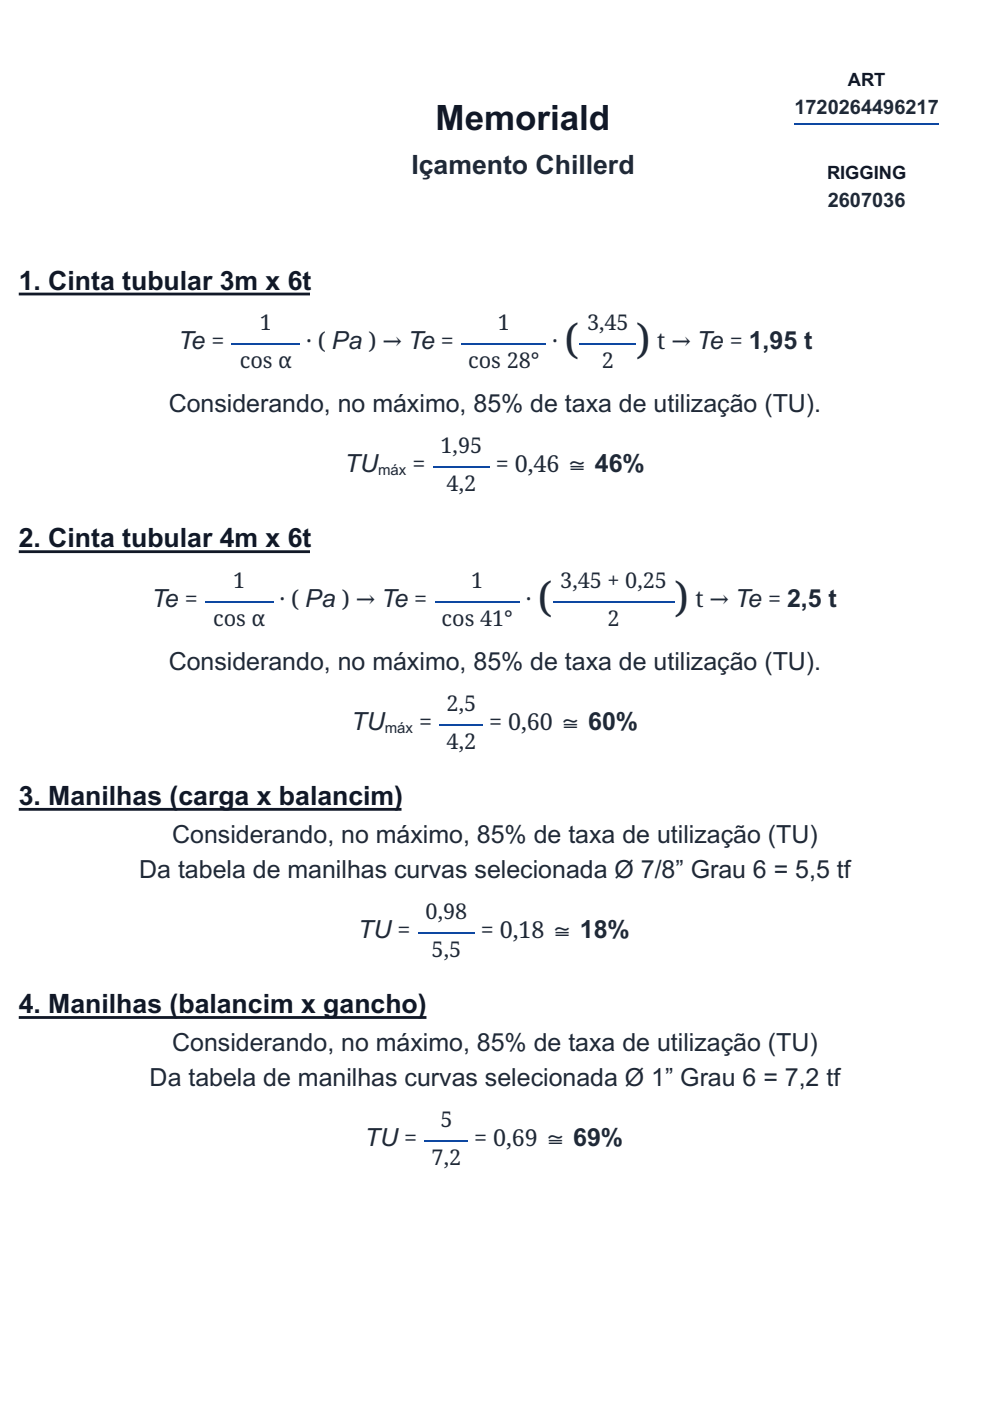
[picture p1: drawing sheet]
<svg xmlns="http://www.w3.org/2000/svg" width="210mm" height="297mm" viewBox="0 0 210 297" stroke-linecap="round" stroke-linejoin="round" font-family="sans-serif">
<defs><g id="words">
<g font-size="8.8" fill="#1f2937">
<text x="119.7" y="75">(</text>
<text x="134.9" y="75">)</text>
<text x="114.1" y="129.7">(</text>
<text x="143" y="129.7">)</text>
</g>
<text font-size="7.4" fill="#111827" x="92.4" y="27.5">Memoriald</text>
<text font-size="5.6" fill="#1f2937" x="87.2" y="36.8">Içamento Chillerd</text>
<g font-size="5.6" fill="#111827">
<text x="4" y="61.4">1. Cinta tubular 3m x 6t</text>
<text x="4" y="116.1">2. Cinta tubular 4m x 6t</text>
<text x="4" y="170.7">3. Manilhas (carga x balancim)</text>
<text x="4" y="214.8">4. Manilhas (balancim x gancho)</text>
</g>
<g font-size="5.3" fill="#1f2937">
<text x="37.9" y="74">Te =</text>
<text x="35.8" y="87.4">Considerando, no máximo, 85% de taxa de utilização (TU).</text>
<text x="73.1" y="100.1">TU</text>
<text x="32.2" y="128.7">Te =</text>
<text x="35.8" y="142.1">Considerando, no máximo, 85% de taxa de utilização (TU).</text>
<text x="74.5" y="154.8">TU</text>
<text x="36.5" y="178.7">Considerando, no máximo, 85% de taxa de utilização (TU)</text>
<text x="29.5" y="186.2">Da tabela de manilhas curvas selecionada Ø 7/8” Grau 6 = 5,5 tf</text>
<text x="76" y="198.9">TU =</text>
<text x="36.5" y="222.8">Considerando, no máximo, 85% de taxa de utilização (TU)</text>
<text x="31.7" y="230.3">Da tabela de manilhas curvas selecionada Ø 1” Grau 6 = 7,2 tf</text>
<text x="77.4" y="243">TU =</text>
</g>
<g font-size="4.9" fill="#1f2937">
<text x="64.9" y="74">· ( Pa ) → Te =</text>
<text x="117.1" y="74">·</text>
<text x="139.3" y="74">t → Te = 1,95 t</text>
<text x="87.5" y="100.1">=</text>
<text x="105.1" y="100.1">= 0,46 ≅ 46%</text>
<text x="59.2" y="128.7">· ( Pa ) → Te =</text>
<text x="111.5" y="128.7">·</text>
<text x="147.4" y="128.7">t → Te = 2,5 t</text>
<text x="88.9" y="154.8">=</text>
<text x="103.7" y="154.8">= 0,60 ≅ 60%</text>
<text x="101.9" y="198.9">= 0,18 ≅ 18%</text>
<text x="100.5" y="243">= 0,69 ≅ 69%</text>
</g>
<g font-size="4.6" fill="#1f2937">
<text x="55.1" y="70">1</text>
<text x="105.5" y="70">1</text>
<text x="124.5" y="70">3,45</text>
<text x="50.8" y="78.1">cos α</text>
<text x="99.3" y="78.1">cos 28°</text>
<text x="127.6" y="78.1">2</text>
<text x="93.4" y="96.1">1,95</text>
<text x="94.7" y="104.2">4,2</text>
<text x="49.4" y="124.7">1</text>
<text x="99.9" y="124.7">1</text>
<text x="118.8" y="124.7">3,45 + 0,25</text>
<text x="45.2" y="132.8">cos α</text>
<text x="93.6" y="132.8">cos 41°</text>
<text x="128.8" y="132.8">2</text>
<text x="94.7" y="150.8">2,5</text>
<text x="94.7" y="158.9">4,2</text>
<text x="90.2" y="194.9">0,98</text>
<text x="91.5" y="203">5,5</text>
<text x="93.4" y="239">5</text>
<text x="91.5" y="247.1">7,2</text>
</g>
<g font-size="4.2" fill="#1f2937">
<text x="168.4" y="24.1">1720264496217</text>
<text x="175.5" y="43.8">2607036</text>
</g>
<g font-size="3.9" fill="#111827">
<text x="179.8" y="18.1">ART</text>
<text x="175.3" y="37.9">RIGGING</text>
</g>
<g font-size="3.2" fill="#1f2937">
<text x="80.2" y="100.7">máx</text>
<text x="81.6" y="155.3">máx</text>
</g>
</g></defs>
<path d="M168.4 26.4h30.7" fill="none" stroke="#0d47a1" stroke-width=".35"/>
<g fill="#fff">
<path d="M4 56.3h201.9v6.4h-201.9z"/>
<path d="M4 56.2h62.1v6.7h-62.1z"/>
</g>
<path d="M4 62.3h61.7" fill="none" stroke="#111827" stroke-width=".6"/>
<path d="M49.1 73h14.5M97.8 73h18M122.9 73h12" fill="none" stroke="#0d47a1" stroke-width=".35"/>
<g fill="#fff">
<path d="M4 82.6h201.9v6h-201.9z"/>
<path d="M35.7 82.3h138.7v6.4h-138.7z"/>
</g>
<path d="M91.8 99.1h12" fill="none" stroke="#0d47a1" stroke-width=".35"/>
<g fill="#fff">
<path d="M4 111h201.9v6.3h-201.9z"/>
<path d="M4 110.9h62.1v6.7h-62.1z"/>
</g>
<path d="M4 117h61.7" fill="none" stroke="#111827" stroke-width=".6"/>
<path d="M43.5 127.6h14.5M92.2 127.6h18M117.2 127.6h25.8" fill="none" stroke="#0d47a1" stroke-width=".35"/>
<g fill="#fff">
<path d="M4 137.3h201.9v6h-201.9z"/>
<path d="M35.7 137h138.7v6.3h-138.7z"/>
</g>
<path d="M93.2 153.7h9.2" fill="none" stroke="#0d47a1" stroke-width=".35"/>
<g fill="#fff">
<path d="M4 165.6h201.9v6.3h-201.9z"/>
<path d="M4 165.6h81.5v6.3h-81.5z"/>
</g>
<path d="M4 171.6h81.1" fill="none" stroke="#111827" stroke-width=".6"/>
<g fill="#fff">
<path d="M4 173.9h201.9v13.5h-201.9z"/>
<path d="M36.4 173.7h137.3v6.3h-137.3z"/>
</g>
<path d="M88.7 197.8h12" fill="none" stroke="#0d47a1" stroke-width=".35"/>
<g fill="#fff">
<path d="M4 209.7h201.9v6.4h-201.9z"/>
<path d="M4 209.7h86.8v6.7h-86.8z"/>
</g>
<path d="M4 215.7h86.4" fill="none" stroke="#111827" stroke-width=".6"/>
<g fill="#fff">
<path d="M4 218h201.9v13.5h-201.9z"/>
<path d="M36.4 217.8h137.3v6.3h-137.3z"/>
</g>
<path d="M90.1 241.9h9.1" fill="none" stroke="#0d47a1" stroke-width=".35"/>
<path d="M4 293h201.9v4.1h-201.9z" fill="#fff"/>
<use href="#words"/>
</svg>
